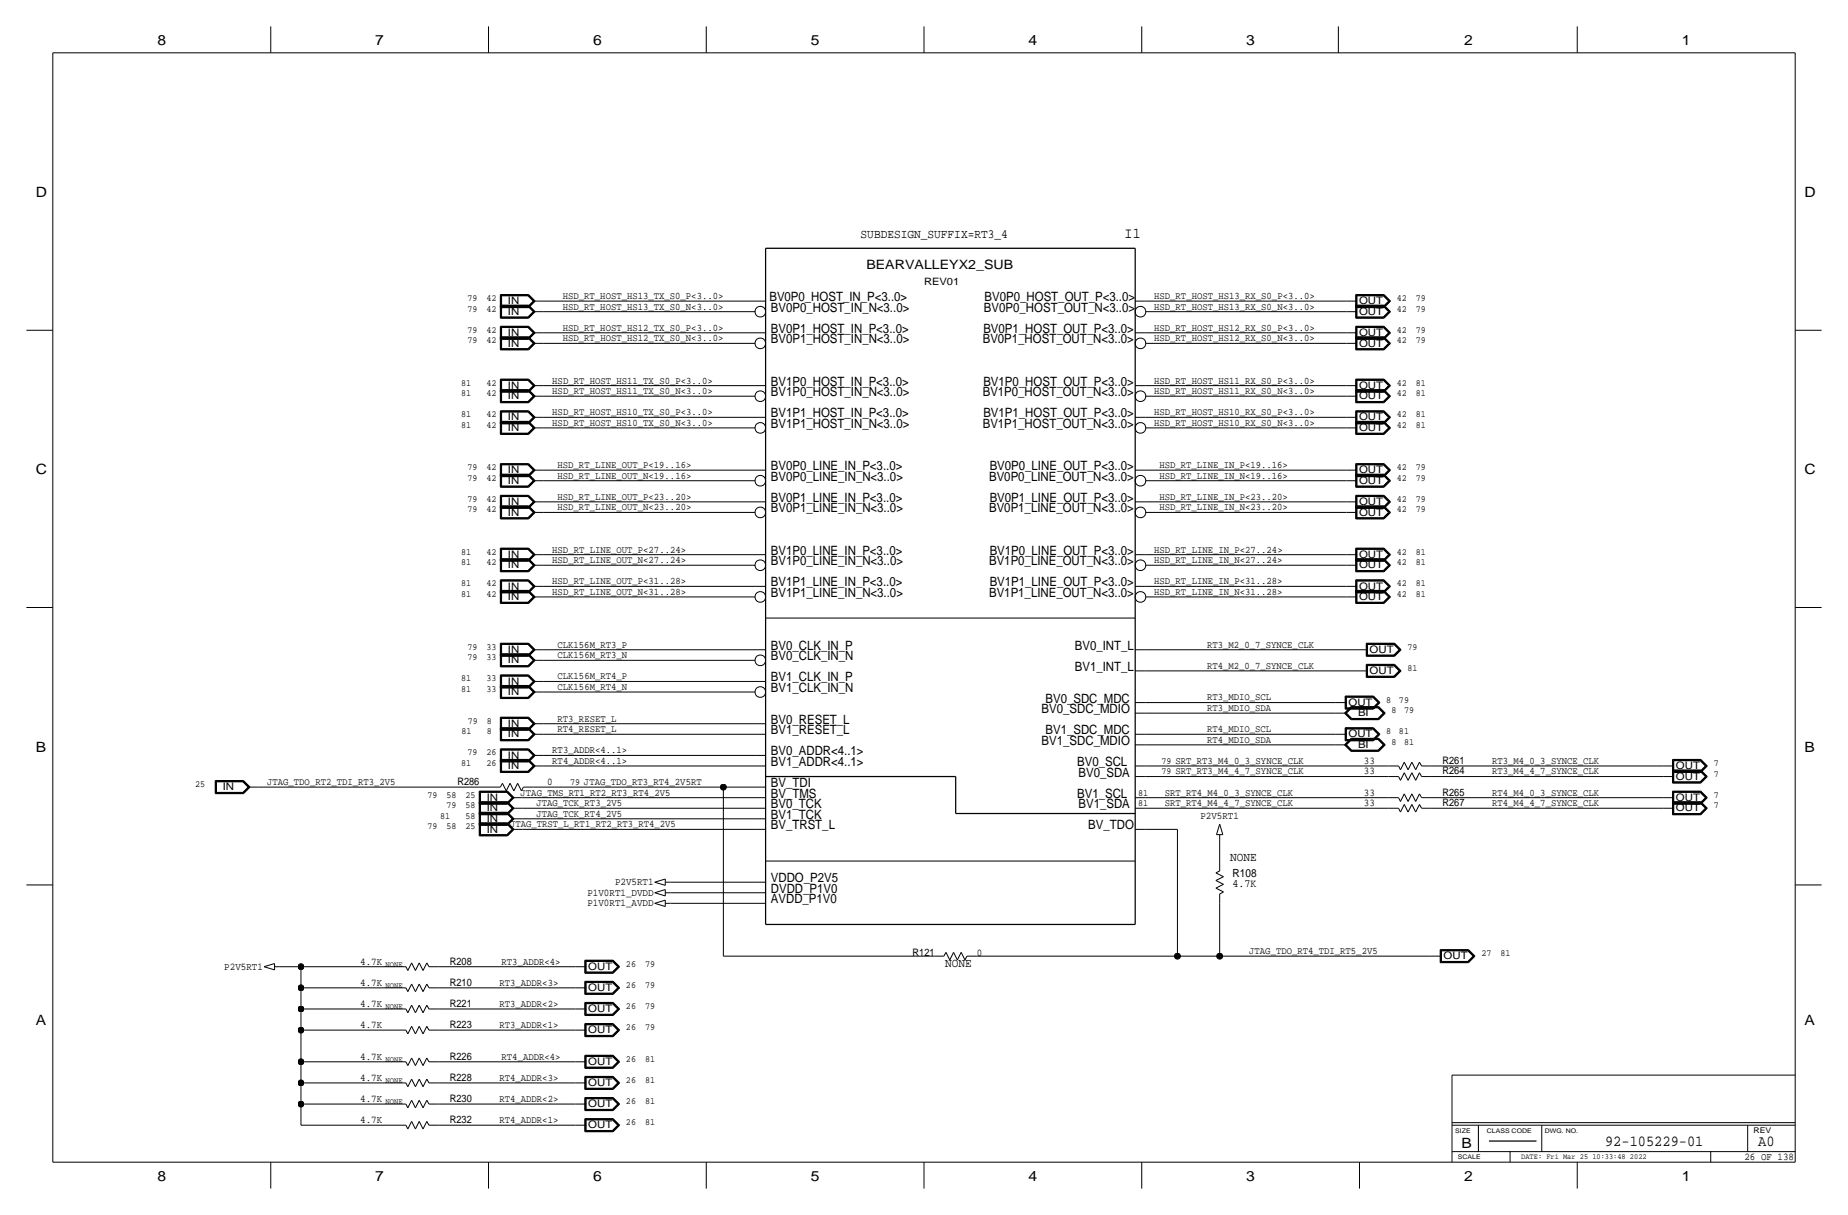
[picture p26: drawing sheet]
<svg xmlns="http://www.w3.org/2000/svg" width="444mm" height="292mm" viewBox="0 0 444 292" stroke-linecap="round" stroke-linejoin="round" font-family="sans-serif">
<defs><g id="words">
<g font-size="3.7">
<text x="386.1" y="275.6">92-105229-01</text>
<text x="422.9" y="275.6">A0</text>
</g>
<text font-size="3.6" x="270.5" y="57.1">I1</text>
<g font-size="3.4">
<text x="37.9" y="10.8">8</text>
<text x="90.3" y="10.8">7</text>
<text x="142.6" y="10.8">6</text>
<text x="195" y="10.8">5</text>
<text x="247.4" y="10.8">4</text>
<text x="299.8" y="10.8">3</text>
<text x="352.2" y="10.8">2</text>
<text x="404.5" y="10.8">1</text>
<text x="8.6" y="47.3">D</text>
<text x="434" y="47.3">D</text>
<text x="8.6" y="114">C</text>
<text x="434" y="114">C</text>
<text x="8.6" y="180.7">B</text>
<text x="434" y="180.7">B</text>
<text x="8.6" y="246.4">A</text>
<text x="434" y="246.4">A</text>
<text x="351.5" y="275.9">B</text>
<text x="37.9" y="283.8">8</text>
<text x="90.3" y="283.8">7</text>
<text x="142.6" y="283.8">6</text>
<text x="195" y="283.8">5</text>
<text x="247.4" y="283.8">4</text>
<text x="299.8" y="283.8">3</text>
<text x="352.1" y="283.8">2</text>
<text x="404.5" y="283.8">1</text>
</g>
<g font-size="3.1">
<text x="208.4" y="64.8">BEARVALLEYX2_SUB</text>
<text x="185.1" y="72.4">BV0P0_HOST_IN_P&lt;3..0&gt;</text>
<text x="185.4" y="74.9">BV0P0_HOST_IN_N&lt;3..0&gt;</text>
<text x="236.7" y="74.9">BV0P0_HOST_OUT_N&lt;3..0&gt;</text>
<text x="236.8" y="72.4">BV0P0_HOST_OUT_P&lt;3..0&gt;</text>
<text x="185.4" y="82.5">BV0P1_HOST_IN_N&lt;3..0&gt;</text>
<text x="185.4" y="80">BV0P1_HOST_IN_P&lt;3..0&gt;</text>
<text x="236.4" y="82.5">BV0P1_HOST_OUT_N&lt;3..0&gt;</text>
<text x="236.5" y="80">BV0P1_HOST_OUT_P&lt;3..0&gt;</text>
<text x="185.4" y="95.2">BV1P0_HOST_IN_N&lt;3..0&gt;</text>
<text x="185.4" y="92.7">BV1P0_HOST_IN_P&lt;3..0&gt;</text>
<text x="236.4" y="95.2">BV1P0_HOST_OUT_N&lt;3..0&gt;</text>
<text x="236.5" y="92.7">BV1P0_HOST_OUT_P&lt;3..0&gt;</text>
<text x="185.4" y="100.3">BV1P1_HOST_IN_P&lt;3..0&gt;</text>
<text x="236.5" y="100.3">BV1P1_HOST_OUT_P&lt;3..0&gt;</text>
<text x="185.4" y="102.9">BV1P1_HOST_IN_N&lt;3..0&gt;</text>
<text x="236.4" y="102.9">BV1P1_HOST_OUT_N&lt;3..0&gt;</text>
<text x="185.4" y="113">BV0P0_LINE_IN_P&lt;3..0&gt;</text>
<text x="238.1" y="113">BV0P0_LINE_OUT_P&lt;3..0&gt;</text>
<text x="185.4" y="115.6">BV0P0_LINE_IN_N&lt;3..0&gt;</text>
<text x="237.9" y="115.6">BV0P0_LINE_OUT_N&lt;3..0&gt;</text>
<text x="185.4" y="123.2">BV0P1_LINE_IN_N&lt;3..0&gt;</text>
<text x="185.4" y="120.6">BV0P1_LINE_IN_P&lt;3..0&gt;</text>
<text x="237.9" y="123.2">BV0P1_LINE_OUT_N&lt;3..0&gt;</text>
<text x="238.1" y="120.6">BV0P1_LINE_OUT_P&lt;3..0&gt;</text>
<text x="185.4" y="133.3">BV1P0_LINE_IN_P&lt;3..0&gt;</text>
<text x="185.4" y="135.9">BV1P0_LINE_IN_N&lt;3..0&gt;</text>
<text x="237.9" y="135.9">BV1P0_LINE_OUT_N&lt;3..0&gt;</text>
<text x="238.1" y="133.3">BV1P0_LINE_OUT_P&lt;3..0&gt;</text>
<text x="185.4" y="141">BV1P1_LINE_IN_P&lt;3..0&gt;</text>
<text x="185.4" y="143.5">BV1P1_LINE_IN_N&lt;3..0&gt;</text>
<text x="237.9" y="143.5">BV1P1_LINE_OUT_N&lt;3..0&gt;</text>
<text x="238.1" y="141">BV1P1_LINE_OUT_P&lt;3..0&gt;</text>
<text x="185.4" y="156.2">BV0_CLK_IN_P</text>
<text x="185.4" y="158.7">BV0_CLK_IN_N</text>
<text x="258.5" y="161.3">BV1_INT_L</text>
<text x="258.5" y="156.2">BV0_INT_L</text>
<text x="185.4" y="163.8">BV1_CLK_IN_P</text>
<text x="185.4" y="166.4">BV1_CLK_IN_N</text>
<text x="185.4" y="174">BV0_RESET_L</text>
<text x="250.5" y="171.5">BV0_SDC_MDIO</text>
<text x="251.5" y="168.9">BV0_SDC_MDC</text>
<text x="185.4" y="176.5">BV1_RESET_L</text>
<text x="250.5" y="179.1">BV1_SDC_MDIO</text>
<text x="251.5" y="176.5">BV1_SDC_MDC</text>
<text x="185.4" y="181.6">BV0_ADDR&lt;4..1&gt;</text>
<text x="185.4" y="184.2">BV1_ADDR&lt;4..1&gt;</text>
<text x="259.1" y="184.2">BV0_SCL</text>
<text x="185.4" y="189.2">BV_TDI</text>
<text x="185.4" y="191.8">BV_TMS</text>
<text x="259.1" y="191.8">BV1_SCL</text>
<text x="259.4" y="186.7">BV0_SDA</text>
<text x="185.4" y="196.9">BV1_TCK</text>
<text x="185.4" y="194.3">BV0_TCK</text>
<text x="259.4" y="194.3">BV1_SDA</text>
<text x="185.4" y="199.4">BV_TRST_L</text>
<text x="261.7" y="199.4">BV_TDO</text>
<text x="185.4" y="212.1">VDDO_P2V5</text>
<text x="185.4" y="214.6">DVDD_P1V0</text>
<text x="185.4" y="217.2">AVDD_P1V0</text>
</g>
<g font-size="3">
<text x="207" y="57.1">SUBDESIGN_SUFFIX=RT3_4</text>
<text x="295.9" y="207">NONE</text>
<text x="227.3" y="232.4">NONE</text>
</g>
<g font-size="2.7">
<text x="296.5" y="213.4">4.7K</text>
<text x="296.5" y="210.8">R108</text>
</g>
<g font-size="2.5">
<text x="122.2" y="73.2">IN</text>
<text x="122.2" y="75.7">IN</text>
<text x="326.9" y="75.7">OUT</text>
<text x="326.9" y="73.2">OUT</text>
<text x="122.2" y="83.3">IN</text>
<text x="122.2" y="80.8">IN</text>
<text x="326.9" y="83.3">OUT</text>
<text x="326.9" y="80.8">OUT</text>
<text x="122.2" y="93.5">IN</text>
<text x="326.9" y="93.5">OUT</text>
<text x="122.2" y="96">IN</text>
<text x="122.2" y="101.1">IN</text>
<text x="326.9" y="101.1">OUT</text>
<text x="326.9" y="96">OUT</text>
<text x="122.2" y="103.6">IN</text>
<text x="326.9" y="103.6">OUT</text>
<text x="122.2" y="113.8">IN</text>
<text x="326.9" y="113.8">OUT</text>
<text x="122.2" y="116.3">IN</text>
<text x="326.9" y="116.3">OUT</text>
<text x="122.2" y="121.4">IN</text>
<text x="122.2" y="124">IN</text>
<text x="326.9" y="124">OUT</text>
<text x="326.9" y="121.4">OUT</text>
<text x="122.2" y="134.1">IN</text>
<text x="122.2" y="136.7">IN</text>
<text x="326.9" y="136.7">OUT</text>
<text x="326.9" y="134.1">OUT</text>
<text x="122.2" y="141.7">IN</text>
<text x="326.9" y="141.7">OUT</text>
<text x="122.2" y="144.3">IN</text>
<text x="326.9" y="144.3">OUT</text>
<text x="122.2" y="159.5">IN</text>
<text x="122.2" y="157">IN</text>
<text x="329.4" y="157">OUT</text>
<text x="122.2" y="164.6">IN</text>
<text x="122.2" y="167.1">IN</text>
<text x="329.4" y="162.1">OUT</text>
<text x="324.4" y="169.7">OUT</text>
<text x="326.6" y="172.2">BI</text>
<text x="122.2" y="177.3">IN</text>
<text x="122.2" y="174.8">IN</text>
<text x="324.4" y="177.3">OUT</text>
<text x="326.6" y="179.8">BI</text>
<text x="122.2" y="184.9">IN</text>
<text x="122.2" y="182.4">IN</text>
<text x="328.1" y="183.6">33</text>
<text x="347" y="183.6">R261</text>
<text x="403.1" y="184.9">OUT</text>
<text x="53.6" y="190">IN</text>
<text x="110" y="188.7">R286</text>
<text x="131.6" y="188.7">0</text>
<text x="328.1" y="191.3">33</text>
<text x="328.1" y="186.2">33</text>
<text x="347" y="191.3">R265</text>
<text x="347" y="186.2">R264</text>
<text x="403.1" y="187.5">OUT</text>
<text x="117.1" y="197.6">IN</text>
<text x="117.1" y="195.1">IN</text>
<text x="117.1" y="192.5">IN</text>
<text x="288.7" y="196.8">P2V5RT1</text>
<text x="328.1" y="193.8">33</text>
<text x="347" y="193.8">R267</text>
<text x="403.1" y="192.5">OUT</text>
<text x="403.1" y="195.1">OUT</text>
<text x="117.1" y="200.2">IN</text>
<text x="141.3" y="215.4">P1V0RT1_DVDD</text>
<text x="147.9" y="212.9">P2V5RT1</text>
<text x="141.3" y="217.9">P1V0RT1_AVDD</text>
<text x="54" y="233.2">P2V5RT1</text>
<text x="86.6" y="231.9">4.7K</text>
<text x="108.2" y="231.9">R208</text>
<text x="141.5" y="233.2">OUT</text>
<text x="219.5" y="229.9">R121</text>
<text x="234.9" y="229.9">0</text>
<text x="347.2" y="230.6">OUT</text>
<text x="86.6" y="237">4.7K</text>
<text x="108.2" y="237">R210</text>
<text x="141.5" y="238.3">OUT</text>
<text x="86.6" y="242.1">4.7K</text>
<text x="108.2" y="242.1">R221</text>
<text x="141.5" y="243.3">OUT</text>
<text x="86.6" y="247.1">4.7K</text>
<text x="108.2" y="247.1">R223</text>
<text x="141.5" y="248.4">OUT</text>
<text x="86.6" y="254.8">4.7K</text>
<text x="108.2" y="254.8">R226</text>
<text x="141.5" y="256">OUT</text>
<text x="86.6" y="259.8">4.7K</text>
<text x="108.2" y="259.8">R228</text>
<text x="141.5" y="261.1">OUT</text>
<text x="86.6" y="264.9">4.7K</text>
<text x="108.2" y="264.9">R230</text>
<text x="141.5" y="266.2">OUT</text>
<text x="86.6" y="270">4.7K</text>
<text x="108.2" y="270">R232</text>
<text x="141.5" y="271.3">OUT</text>
<text x="419.6" y="278.9">26 OF 138</text>
</g>
<g font-size="2.4">
<text x="135.4" y="71.9">HSD_RT_HOST_HS13_TX_S0_P&lt;3..0&gt;</text>
<text x="222.2" y="68.6">REV01</text>
<text x="277.6" y="71.9">HSD_RT_HOST_HS13_RX_S0_P&lt;3..0&gt;</text>
<text x="135.4" y="74.4">HSD_RT_HOST_HS13_TX_S0_N&lt;3..0&gt;</text>
<text x="277.6" y="74.4">HSD_RT_HOST_HS13_RX_S0_N&lt;3..0&gt;</text>
<text x="135.4" y="79.5">HSD_RT_HOST_HS12_TX_S0_P&lt;3..0&gt;</text>
<text x="135.4" y="82">HSD_RT_HOST_HS12_TX_S0_N&lt;3..0&gt;</text>
<text x="277.6" y="82">HSD_RT_HOST_HS12_RX_S0_N&lt;3..0&gt;</text>
<text x="277.6" y="79.5">HSD_RT_HOST_HS12_RX_S0_P&lt;3..0&gt;</text>
<text x="132.8" y="94.7">HSD_RT_HOST_HS11_TX_S0_N&lt;3..0&gt;</text>
<text x="132.8" y="92.2">HSD_RT_HOST_HS11_TX_S0_P&lt;3..0&gt;</text>
<text x="277.6" y="94.7">HSD_RT_HOST_HS11_RX_S0_N&lt;3..0&gt;</text>
<text x="277.6" y="92.2">HSD_RT_HOST_HS11_RX_S0_P&lt;3..0&gt;</text>
<text x="132.8" y="99.8">HSD_RT_HOST_HS10_TX_S0_P&lt;3..0&gt;</text>
<text x="277.6" y="99.8">HSD_RT_HOST_HS10_RX_S0_P&lt;3..0&gt;</text>
<text x="132.8" y="102.4">HSD_RT_HOST_HS10_TX_S0_N&lt;3..0&gt;</text>
<text x="277.6" y="102.4">HSD_RT_HOST_HS10_RX_S0_N&lt;3..0&gt;</text>
<text x="134.1" y="112.5">HSD_RT_LINE_OUT_P&lt;19..16&gt;</text>
<text x="278.9" y="112.5">HSD_RT_LINE_IN_P&lt;19..16&gt;</text>
<text x="134.1" y="115.1">HSD_RT_LINE_OUT_N&lt;19..16&gt;</text>
<text x="278.9" y="115.1">HSD_RT_LINE_IN_N&lt;19..16&gt;</text>
<text x="134.1" y="122.7">HSD_RT_LINE_OUT_N&lt;23..20&gt;</text>
<text x="134.1" y="120.1">HSD_RT_LINE_OUT_P&lt;23..20&gt;</text>
<text x="278.9" y="122.7">HSD_RT_LINE_IN_N&lt;23..20&gt;</text>
<text x="278.9" y="120.1">HSD_RT_LINE_IN_P&lt;23..20&gt;</text>
<text x="132.8" y="135.4">HSD_RT_LINE_OUT_N&lt;27..24&gt;</text>
<text x="132.8" y="132.8">HSD_RT_LINE_OUT_P&lt;27..24&gt;</text>
<text x="277.6" y="135.4">HSD_RT_LINE_IN_N&lt;27..24&gt;</text>
<text x="277.6" y="132.8">HSD_RT_LINE_IN_P&lt;27..24&gt;</text>
<text x="132.8" y="140.5">HSD_RT_LINE_OUT_P&lt;31..28&gt;</text>
<text x="132.8" y="143">HSD_RT_LINE_OUT_N&lt;31..28&gt;</text>
<text x="277.6" y="140.5">HSD_RT_LINE_IN_P&lt;31..28&gt;</text>
<text x="277.6" y="143">HSD_RT_LINE_IN_N&lt;31..28&gt;</text>
<text x="134.1" y="155.7">CLK156M_RT3_P</text>
<text x="290.3" y="155.7">RT3_M2_0_7_SYNCE_CLK</text>
<text x="134.1" y="158.2">CLK156M_RT3_N</text>
<text x="290.3" y="160.8">RT4_M2_0_7_SYNCE_CLK</text>
<text x="134.1" y="163.3">CLK156M_RT4_P</text>
<text x="134.1" y="165.9">CLK156M_RT4_N</text>
<text x="134.1" y="173.5">RT3_RESET_L</text>
<text x="290.3" y="168.4">RT3_MDIO_SCL</text>
<text x="290.3" y="170.9">RT3_MDIO_SDA</text>
<text x="134.1" y="176">RT4_RESET_L</text>
<text x="290.3" y="176">RT4_MDIO_SCL</text>
<text x="290.3" y="178.6">RT4_MDIO_SDA</text>
<text x="132.8" y="181.1">RT3_ADDR&lt;4..1&gt;</text>
<text x="132.8" y="183.6">RT4_ADDR&lt;4..1&gt;</text>
<text x="358.9" y="183.6">RT3_M4_0_3_SYNCE_CLK</text>
<text x="64.3" y="188.7">JTAG_TDO_RT2_TDI_RT3_2V5</text>
<text x="125.2" y="191.3">JTAG_TMS_RT1_RT2_RT3_RT4_2V5</text>
<text x="280.2" y="191.3">SRT_RT4_M4_0_3_SYNCE_CLK</text>
<text x="358.9" y="191.3">RT4_M4_0_3_SYNCE_CLK</text>
<text x="358.9" y="186.2">RT3_M4_4_7_SYNCE_CLK</text>
<text x="129" y="193.8">JTAG_TCK_RT3_2V5</text>
<text x="129" y="196.3">JTAG_TCK_RT4_2V5</text>
<text x="280.2" y="193.8">SRT_RT4_M4_4_7_SYNCE_CLK</text>
<text x="358.9" y="193.8">RT4_M4_4_7_SYNCE_CLK</text>
<text x="122.7" y="198.9">JTAG_TRST_L_RT1_RT2_RT3_RT4_2V5</text>
<text x="120.7" y="231.9">RT3_ADDR&lt;4&gt;</text>
<text x="300.5" y="229.4">JTAG_TDO_RT4_TDI_RT5_2V5</text>
<text x="120.1" y="237">RT3_ADDR&lt;3&gt;</text>
<text x="120.1" y="242.1">RT3_ADDR&lt;2&gt;</text>
<text x="120.1" y="247.1">RT3_ADDR&lt;1&gt;</text>
<text x="120.7" y="254.8">RT4_ADDR&lt;4&gt;</text>
<text x="120.1" y="259.8">RT4_ADDR&lt;3&gt;</text>
<text x="120.1" y="264.9">RT4_ADDR&lt;2&gt;</text>
<text x="120.1" y="270">RT4_ADDR&lt;1&gt;</text>
</g>
<g font-size="2.3">
<text x="112.5" y="72.4">79</text>
<text x="112.5" y="74.9">79</text>
<text x="117" y="72.4">42</text>
<text x="117" y="74.9">42</text>
<text x="336" y="74.9">42</text>
<text x="336" y="72.4">42</text>
<text x="340.6" y="74.9">79</text>
<text x="340.6" y="72.4">79</text>
<text x="112.5" y="82.5">79</text>
<text x="112.5" y="80">79</text>
<text x="117" y="82.5">42</text>
<text x="117" y="80">42</text>
<text x="336" y="80">42</text>
<text x="336" y="82.6">42</text>
<text x="340.6" y="80">79</text>
<text x="340.6" y="82.6">79</text>
<text x="110.9" y="95.2">81</text>
<text x="110.9" y="92.7">81</text>
<text x="117" y="95.2">42</text>
<text x="117" y="92.7">42</text>
<text x="336" y="92.7">42</text>
<text x="336" y="95.2">42</text>
<text x="340.6" y="92.7">81</text>
<text x="340.6" y="95.2">81</text>
<text x="110.9" y="100.3">81</text>
<text x="117" y="100.3">42</text>
<text x="336" y="100.3">42</text>
<text x="340.6" y="100.3">81</text>
<text x="110.9" y="102.9">81</text>
<text x="117" y="102.9">42</text>
<text x="336" y="102.9">42</text>
<text x="340.6" y="102.9">81</text>
<text x="112.5" y="113">79</text>
<text x="117" y="113">42</text>
<text x="336" y="113">42</text>
<text x="340.6" y="113">79</text>
<text x="112.5" y="115.6">79</text>
<text x="117" y="115.6">42</text>
<text x="336" y="115.6">42</text>
<text x="340.6" y="115.6">79</text>
<text x="112.5" y="120.6">79</text>
<text x="112.5" y="123.2">79</text>
<text x="117" y="120.6">42</text>
<text x="117" y="123.2">42</text>
<text x="336" y="123.2">42</text>
<text x="336" y="120.6">42</text>
<text x="340.6" y="123.2">79</text>
<text x="340.6" y="120.6">79</text>
<text x="110.9" y="133.3">81</text>
<text x="110.9" y="135.9">81</text>
<text x="117" y="133.3">42</text>
<text x="117" y="135.9">42</text>
<text x="336" y="135.9">42</text>
<text x="336" y="133.3">42</text>
<text x="340.6" y="135.9">81</text>
<text x="340.6" y="133.3">81</text>
<text x="110.9" y="141">81</text>
<text x="110.9" y="143.5">81</text>
<text x="117" y="141">42</text>
<text x="117" y="143.5">42</text>
<text x="336" y="143.5">42</text>
<text x="336" y="141">42</text>
<text x="340.6" y="143.5">81</text>
<text x="340.6" y="141">81</text>
<text x="112.5" y="156.2">79</text>
<text x="112.5" y="158.8">79</text>
<text x="117" y="156.2">33</text>
<text x="117" y="158.8">33</text>
<text x="338.5" y="156.2">79</text>
<text x="338.5" y="161.3">81</text>
<text x="110.9" y="163.8">81</text>
<text x="110.9" y="166.4">81</text>
<text x="117" y="163.8">33</text>
<text x="117" y="166.4">33</text>
<text x="112.5" y="174">79</text>
<text x="117.1" y="174">8</text>
<text x="333.5" y="168.9">8</text>
<text x="334.7" y="171.4">8</text>
<text x="336.5" y="168.9">79</text>
<text x="337.8" y="171.4">79</text>
<text x="111" y="176.5">81</text>
<text x="117.1" y="176.5">8</text>
<text x="333.5" y="176.5">8</text>
<text x="334.7" y="179.1">8</text>
<text x="336.5" y="176.5">81</text>
<text x="337.8" y="179.1">81</text>
<text x="110.9" y="184.1">81</text>
<text x="112.5" y="181.6">79</text>
<text x="117" y="184.1">26</text>
<text x="117" y="181.6">26</text>
<text x="279.4" y="183.6">79 SRT_RT3_M4_0_3_SYNCE_CLK</text>
<text x="412.2" y="184.1">7</text>
<text x="46.9" y="189.2">25</text>
<text x="102.8" y="191.8">79</text>
<text x="107.4" y="191.8">58</text>
<text x="112" y="191.8">25</text>
<text x="137.2" y="188.7">79 JTAG_TDO_RT3_RT4_2V5RT</text>
<text x="273.8" y="191.3">81</text>
<text x="279.4" y="186.2">79 SRT_RT3_M4_4_7_SYNCE_CLK</text>
<text x="412.2" y="191.8">7</text>
<text x="412.2" y="186.7">7</text>
<text x="105.9" y="196.9">81</text>
<text x="107.4" y="194.3">79</text>
<text x="112" y="196.9">58</text>
<text x="112" y="194.3">58</text>
<text x="273.8" y="193.8">81</text>
<text x="412.2" y="194.3">7</text>
<text x="102.8" y="199.4">79</text>
<text x="107.4" y="199.4">58</text>
<text x="112" y="199.4">25</text>
<text x="150.6" y="232.4">26</text>
<text x="155.1" y="232.4">79</text>
<text x="356.3" y="229.9">27</text>
<text x="360.9" y="229.9">81</text>
<text x="150.6" y="237.5">26</text>
<text x="155.1" y="237.5">79</text>
<text x="150.6" y="242.6">26</text>
<text x="155.1" y="242.6">79</text>
<text x="150.6" y="247.7">26</text>
<text x="155.1" y="247.7">79</text>
<text x="150.6" y="255.3">26</text>
<text x="155.1" y="255.3">81</text>
<text x="150.6" y="260.4">26</text>
<text x="155.1" y="260.4">81</text>
<text x="150.6" y="265.4">26</text>
<text x="155.1" y="265.4">81</text>
<text x="150.6" y="270.5">26</text>
<text x="155.1" y="270.5">81</text>
</g>
<g font-size="2">
<text x="92.7" y="232.4">NONE</text>
<text x="92.7" y="237.5">NONE</text>
<text x="92.7" y="242.6">NONE</text>
<text x="92.7" y="255.3">NONE</text>
<text x="92.7" y="260.3">NONE</text>
<text x="92.7" y="265.4">NONE</text>
</g>
<g font-size="1.9">
<text x="421.8" y="272.3">REV</text>
<text x="365.9" y="278.7">DATE: Fri Mar 25 10:33:48 2022</text>
</g>
<g font-size="1.5">
<text x="350" y="272.3">SIZE</text>
<text x="357.6" y="272.3">CLASS CODE</text>
<text x="371.6" y="272.3">DWG. NO.</text>
<text x="350.7" y="278.7">SCALE</text>
</g>
</g></defs>
<g fill="none" stroke="#000" stroke-width=".24">
<path d="M12.7 12.7h419.1zM12.7 12.7v266.7zM65.1 6.3v6.4zM117.5 6.3v6.4zM169.9 6.3v6.4zM222.2 6.3v6.4zM274.6 6.3v6.4zM321.9 6.3v6.4zM379.4 6.3v6.4zM431.8 12.7v266.7zM6.3 79.4h6.4zM120.3 78.4v3.2z"/>
<path d="M120.3 70.8v3.2zM120.3 74h6.9zM120.3 73.4v3.1zM120.3 76.5h6.9zM120.3 78.4h6.9zM120.3 70.8h6.9zM120.3 73.4h6.9zM120.4 78.5h6.7zM120.4 70.9h6.7zM120.4 73.5h6.7zM120.4 78.5v3zM120.4 70.9v3z"/>
<path d="M120.4 73.9h6.7zM120.4 73.5v2.9zM120.4 76.4h6.7zM120.5 78.6v2.8zM120.5 71v2.8zM120.5 73.8h6.6zM120.5 73.6v2.7zM120.5 76.3h6.6zM120.5 78.6h6.6zM120.5 71h6.6zM120.5 73.6h6.6zM120.6 78.7h6.4z"/>
<path d="M120.6 78.7v2.6zM120.6 71.1h6.4zM120.6 71.1v2.6zM120.6 73.7h6.4zM120.6 73.7v2.5zM120.6 76.2h6.4zM127 73.7l1.3-1.3zM127 78.7l1.3 1.3zM127 71.1l1.3 1.3zM127 73.7l1.3 1.2zM127.1 73.8l1.3-1.4zM127.1 76.3l1.3-1.4z"/>
<path d="M127.1 78.6l1.3 1.4zM127.1 71l1.3 1.4zM127.1 73.6l1.3 1.3zM127.1 78.5l1.5 1.5zM127.1 70.9l1.5 1.5zM127.1 73.5l1.5 1.4zM127.1 73.9l1.5-1.5zM127.2 78.4l1.5 1.6zM127.2 70.8l1.5 1.6zM127.2 73.4l1.5 1.5zM127.2 74l1.5-1.6zM127.2 76.5l1.5-1.6z"/>
<path d="M128.3 72.4h2.5zM128.3 74.9h2.5zM128.3 74.9l-1.3 1.3zM128.6 74.9l-1.5 1.5zM130.8 74.9h50.8zM130.8 72.4h50.8zM181.6 72.4h2.5zM273.1 72.4h2.5zM275.6 72.4h48.3zM275.6 74.9h48.3zM323.8 74.9h2.6zM323.8 72.4h2.6z"/>
<path d="M326.1 78.4v3.2zM326.1 76.5h6.8zM326.1 73.4v3.1zM326.1 74h6.8zM326.1 70.8v3.2zM326.1 78.4h6.8zM326.1 73.4h6.8zM326.1 70.8h6.8zM326.2 78.5h6.6zM326.2 73.5h6.6zM326.2 70.9h6.6zM326.2 78.5v3z"/>
<path d="M326.2 73.5v2.9zM326.2 76.4h6.6zM326.2 70.9v3zM326.2 73.9h6.6zM326.3 78.6v2.8zM326.3 73.6v2.7zM326.3 76.3h6.5zM326.3 71v2.8zM326.3 73.8h6.5zM326.3 78.6h6.5zM326.3 73.6h6.5zM326.3 71h6.5z"/>
<path d="M326.4 78.7h6.3zM326.4 73.7h6.3zM326.4 71.1h6.3zM326.4 78.7v2.6zM326.4 73.7v2.5zM326.4 76.2h6.3zM326.4 71.1v2.6zM332.7 78.7l1.3 1.3zM332.7 73.7l1.3 1.2zM332.7 71.1l1.3 1.3zM332.8 76.3l1.4-1.4zM332.8 73.8l1.4-1.4z"/>
<path d="M332.8 78.6l1.4 1.4zM332.8 73.6l1.4 1.3zM332.8 71l1.4 1.4zM332.8 76.4l1.5-1.5zM332.8 73.9l1.5-1.5zM332.8 78.5l1.5 1.5zM332.8 73.5l1.5 1.4zM332.8 70.9l1.5 1.5zM332.9 78.4l1.6 1.6zM332.9 73.4l1.6 1.5zM332.9 70.8l1.6 1.6zM332.9 76.5l1.6-1.6z"/>
<path d="M332.9 74l1.6-1.6zM334 74.9l-1.3 1.3zM334 72.4l-1.3 1.3zM431.8 79.4h6.3zM120.3 93.7v3.1zM120.3 96.8h6.9zM120.3 91.1v3.2zM120.3 94.3h6.9zM120.3 98.8v3.1zM120.3 81v3.1zM120.3 84.1h6.9zM120.3 81.6h6.9z"/>
<path d="M120.3 93.7h6.9zM120.3 91.1h6.9zM120.3 98.8h6.9zM120.3 81h6.9zM120.4 93.8h6.7zM120.4 91.2h6.7zM120.4 98.9h6.7zM120.4 81.1h6.7zM120.4 93.8v2.9zM120.4 96.7h6.7zM120.4 91.2v3zM120.4 94.2h6.7z"/>
<path d="M120.4 98.9v2.9zM120.4 81.1v2.9zM120.4 84h6.7zM120.4 81.5h6.7zM120.5 93.9v2.7zM120.5 96.6h6.6zM120.5 91.3v2.8zM120.5 94.1h6.6zM120.5 99v2.7zM120.5 81.2v2.7zM120.5 83.9h6.6zM120.5 81.4h6.6z"/>
<path d="M120.5 93.9h6.6zM120.5 91.3h6.6zM120.5 99h6.6zM120.5 81.2h6.6zM120.6 94h6.4zM120.6 94v2.5zM120.6 96.5h6.4zM120.6 91.4h6.4zM120.6 91.4v2.6zM120.6 99.1h6.4zM120.6 99.1v2.5zM120.6 81.3h6.4z"/>
<path d="M120.6 81.3v2.5zM120.6 83.8h6.4zM127 94l1.3 1.2zM127 91.4l1.3 1.3zM127 99.1l1.3 1.2zM127 81.3l1.3 1.2zM127.1 96.6l1.3-1.3zM127.1 94.1l1.3-1.4zM127.1 83.9l1.3-1.3zM127.1 81.4l1.3-1.4zM127.1 93.9l1.3 1.3zM127.1 91.3l1.3 1.4z"/>
<path d="M127.1 99l1.3 1.3zM127.1 81.2l1.3 1.3zM127.1 93.8l1.5 1.4zM127.1 91.2l1.5 1.5zM127.1 98.9l1.5 1.4zM127.1 81.1l1.5 1.4zM127.1 84l1.5-1.4zM127.2 93.7l1.5 1.5zM127.2 91.1l1.5 1.6zM127.2 98.8l1.5 1.5zM127.2 81l1.5 1.5zM127.2 96.8l1.5-1.6z"/>
<path d="M127.2 94.3l1.5-1.6zM127.2 84.1l1.5-1.6zM127.2 81.6l1.5-1.6zM128.3 95.2h2.5zM128.3 92.7h2.5zM128.3 82.5h2.5zM128.3 80h2.5zM128.3 95.2l-1.3 1.3zM128.3 92.7l-1.3 1.3zM128.3 82.5l-1.3 1.3zM128.3 80l-1.3 1.3zM128.6 95.3l-1.5 1.4z"/>
<path d="M128.6 92.7l-1.5 1.5zM128.6 80l-1.5 1.5zM130.8 82.5h50.8zM130.8 92.7h50.8zM130.8 95.2h50.8zM130.8 80h50.8zM181.6 92.7h2.5zM181.6 80h2.5zM273.1 92.7h2.5zM273.1 80h2.5zM275.6 80h48.2zM275.6 92.7h48.2z"/>
<path d="M275.6 82.5h48.2zM275.6 95.2h48.2zM323.8 95.2h2.6zM323.8 92.7h2.6zM323.8 82.5h2.6zM323.8 80h2.6zM326.1 98.8v3.1zM326.1 96.8h6.8zM326.1 93.7v3.1zM326.1 94.3h6.8zM326.1 91.1v3.2zM326.1 84.1h6.8z"/>
<path d="M326.1 81v3.1zM326.1 81.6h6.8zM326.1 98.8h6.8zM326.1 93.7h6.8zM326.1 91.1h6.8zM326.1 81h6.8zM326.2 98.9h6.6zM326.2 93.8h6.6zM326.2 91.2h6.6zM326.2 81.1h6.6zM326.2 98.9v2.9zM326.2 93.8v2.9z"/>
<path d="M326.2 96.7h6.6zM326.2 91.2v3zM326.2 94.2h6.6zM326.2 81.1v2.9zM326.2 84h6.6zM326.2 81.5h6.6zM326.3 99v2.7zM326.3 93.9v2.7zM326.3 96.6h6.5zM326.3 91.3v2.8zM326.3 94.1h6.5zM326.3 81.2v2.7z"/>
<path d="M326.3 83.9h6.5zM326.3 81.4h6.5zM326.3 99h6.5zM326.3 93.9h6.5zM326.3 91.3h6.5zM326.3 81.2h6.5zM326.4 99.1h6.3zM326.4 94h6.3zM326.4 91.4h6.3zM326.4 81.3h6.3zM326.4 99.1v2.5zM326.4 94v2.5z"/>
<path d="M326.4 96.5h6.3zM326.4 91.4v2.6zM326.4 81.3v2.5zM326.4 83.8h6.3zM332.7 99.1l1.3 1.2zM332.7 94l1.3 1.2zM332.7 91.4l1.3 1.3zM332.7 81.3l1.3 1.2zM332.7 96.5l1.3-1.3zM332.7 81.3l1.3-1.3zM332.8 96.6l1.4-1.3zM332.8 94.1l1.4-1.4z"/>
<path d="M332.8 83.9l1.4-1.3zM332.8 81.4l1.4-1.4zM332.8 99l1.4 1.3zM332.8 93.9l1.4 1.3zM332.8 91.3l1.4 1.4zM332.8 81.2l1.4 1.3zM332.8 96.7l1.5-1.4zM332.8 94.2l1.5-1.5zM332.8 84l1.5-1.4zM332.8 81.5l1.5-1.5zM332.8 98.9l1.5 1.4zM332.8 93.8l1.5 1.4z"/>
<path d="M332.8 91.2l1.5 1.5zM332.8 81.1l1.5 1.4zM332.9 98.8l1.6 1.5zM332.9 93.7l1.6 1.5zM332.9 91.1l1.6 1.6zM332.9 81l1.6 1.5zM332.9 96.8l1.6-1.6zM332.9 94.3l1.6-1.6zM332.9 84.1l1.6-1.6zM332.9 81.6l1.6-1.6zM334 92.7l-1.3 1.3zM334 82.5l-1.3 1.3z"/>
<path d="M120.3 119.1v3.1zM120.3 114v3.1zM120.3 117.1h6.9zM120.3 101.3v3.1zM120.3 104.4h6.9zM120.3 101.9h6.9zM120.3 111.5v3.1zM120.3 114.6h6.9zM120.3 119.1h6.9zM120.3 114h6.9zM120.3 101.3h6.9zM120.3 111.5h6.9z"/>
<path d="M120.4 119.2h6.7zM120.4 114.1h6.7zM120.4 101.4h6.7zM120.4 111.6h6.7zM120.4 119.2v2.9zM120.4 114.1v2.9zM120.4 117h6.7zM120.4 101.4v2.9zM120.4 104.3h6.7zM120.4 101.8h6.7zM120.4 111.6v2.9zM120.4 114.5h6.7z"/>
<path d="M120.5 119.3v2.7zM120.5 114.2v2.7zM120.5 116.9h6.6zM120.5 101.5v2.7zM120.5 104.2h6.6zM120.5 101.7h6.6zM120.5 111.7v2.7zM120.5 114.4h6.6zM120.5 119.3h6.6zM120.5 114.2h6.6zM120.5 101.5h6.6zM120.5 111.7h6.6z"/>
<path d="M120.6 119.4h6.4zM120.6 119.4v2.5zM120.6 114.3h6.4zM120.6 114.3v2.5zM120.6 116.8h6.4zM120.6 101.6h6.4zM120.6 101.6v2.5zM120.6 104.1h6.4zM120.6 111.8h6.4zM120.6 111.8v2.5zM127 101.6l1.3-1.3zM127 114.3l1.3-1.3z"/>
<path d="M127 119.4l1.3 1.2zM127 114.3l1.3 1.3zM127 101.6l1.3 1.3zM127 111.8l1.3 1.2zM127.1 116.9l1.3-1.3zM127.1 104.2l1.3-1.3zM127.1 101.7l1.3-1.4zM127.1 114.4l1.3-1.4zM127.1 119.3l1.3 1.3zM127.1 114.2l1.3 1.4zM127.1 101.5l1.3 1.4zM127.1 111.7l1.3 1.3z"/>
<path d="M127.1 119.2l1.5 1.4zM127.1 114.1l1.5 1.5zM127.1 101.4l1.5 1.5zM127.1 111.6l1.5 1.4zM127.1 101.8l1.5-1.5zM127.1 114.5l1.5-1.5zM127.2 119.1l1.5 1.5zM127.2 114l1.5 1.6zM127.2 101.3l1.5 1.6zM127.2 111.5l1.5 1.5zM127.2 117.1l1.5-1.5zM127.2 104.4l1.5-1.5z"/>
<path d="M127.2 101.9l1.5-1.6zM127.2 114.6l1.5-1.6zM128.3 115.6h2.5zM128.3 102.9h2.5zM128.3 100.3h2.5zM128.3 113h2.5zM128.3 115.6l-1.3 1.2zM128.3 102.9l-1.3 1.2zM128.6 115.6l-1.5 1.4zM128.6 102.9l-1.5 1.4zM130.8 102.9h50.8zM130.8 100.3h50.8z"/>
<path d="M130.8 113h50.8zM130.8 115.6h50.8zM181.6 113h2.5zM181.6 100.3h2.5zM273.1 113h2.5zM273.1 100.3h2.5zM275.6 100.3h48.2zM275.6 115.6h48.2zM275.6 113h48.2zM275.6 102.9h48.2zM323.8 102.9h2.6zM323.8 100.3h2.6z"/>
<path d="M323.8 115.6h2.6zM323.8 113h2.6zM326.1 104.4h6.8zM326.1 101.3v3.1zM326.1 101.9h6.8zM326.1 119.1v3.1zM326.1 117.1h6.8zM326.1 114v3.1zM326.1 114.6h6.8zM326.1 111.5v3.1zM326.1 101.3h6.8zM326.1 119.1h6.8z"/>
<path d="M326.1 114h6.8zM326.1 111.5h6.8zM326.2 101.4h6.6zM326.2 119.2h6.6zM326.2 114.1h6.6zM326.2 111.6h6.6zM326.2 101.4v2.9zM326.2 104.3h6.6zM326.2 101.8h6.6zM326.2 119.2v2.9zM326.2 114.1v2.9zM326.2 117h6.6z"/>
<path d="M326.2 111.6v2.9zM326.2 114.5h6.6zM326.3 101.5v2.7zM326.3 104.2h6.5zM326.3 101.7h6.5zM326.3 119.3v2.7zM326.3 114.2v2.7zM326.3 116.9h6.5zM326.3 111.7v2.7zM326.3 114.4h6.5zM326.3 101.5h6.5zM326.3 119.3h6.5z"/>
<path d="M326.3 114.2h6.5zM326.3 111.7h6.5zM326.4 101.6h6.3zM326.4 119.4h6.3zM326.4 114.3h6.3zM326.4 111.8h6.3zM326.4 101.6v2.5zM326.4 104.1h6.3zM326.4 119.4v2.5zM326.4 114.3v2.5zM326.4 116.8h6.3zM326.4 111.8v2.5z"/>
<path d="M332.7 101.6l1.3 1.3zM332.7 119.4l1.3 1.2zM332.7 114.3l1.3 1.3zM332.7 111.8l1.3 1.2zM332.7 116.8l1.3-1.2zM332.7 114.3l1.3-1.3zM332.8 104.2l1.4-1.3zM332.8 101.7l1.4-1.4zM332.8 116.9l1.4-1.3zM332.8 114.4l1.4-1.4zM332.8 101.5l1.4 1.4zM332.8 119.3l1.4 1.3z"/>
<path d="M332.8 114.2l1.4 1.4zM332.8 111.7l1.4 1.3zM332.8 104.3l1.5-1.4zM332.8 101.8l1.5-1.5zM332.8 117l1.5-1.4zM332.8 114.5l1.5-1.5zM332.8 101.4l1.5 1.5zM332.8 119.2l1.5 1.4zM332.8 114.1l1.5 1.5zM332.8 111.6l1.5 1.4zM332.9 101.3l1.6 1.6zM332.9 119.1l1.6 1.5z"/>
<path d="M332.9 114l1.6 1.6zM332.9 111.5l1.6 1.5zM332.9 104.4l1.6-1.5zM332.9 101.9l1.6-1.6zM332.9 117.1l1.6-1.5zM332.9 114.6l1.6-1.6zM334 102.9l-1.3 1.2zM334 100.3l-1.3 1.3zM120.3 139.4v3.1zM120.3 131.8v3.1zM120.3 134.9h6.9zM120.3 134.3v3.2z"/>
<path d="M120.3 137.5h6.9zM120.3 122.2h6.9zM120.3 121.6v3.2zM120.3 124.8h6.9zM120.3 139.4h6.9zM120.3 131.8h6.9zM120.3 134.3h6.9zM120.3 121.6h6.9zM120.4 139.5h6.7zM120.4 131.9h6.7zM120.4 134.4h6.7zM120.4 121.7h6.7z"/>
<path d="M120.4 139.5v2.9zM120.4 131.9v2.9zM120.4 134.8h6.7zM120.4 134.4v3zM120.4 137.4h6.7zM120.4 122.1h6.7zM120.4 121.7v3zM120.4 124.7h6.7zM120.5 139.6v2.7zM120.5 132v2.7zM120.5 134.7h6.6zM120.5 134.5v2.8z"/>
<path d="M120.5 137.3h6.6zM120.5 122h6.6zM120.5 121.8v2.8zM120.5 124.6h6.6zM120.5 139.6h6.6zM120.5 132h6.6zM120.5 134.5h6.6zM120.5 121.8h6.6zM120.6 139.7h6.4zM120.6 139.7v2.5zM120.6 132.1h6.4zM120.6 132.1v2.5z"/>
<path d="M120.6 134.6h6.4zM120.6 134.6v2.6zM120.6 137.2h6.4zM120.6 121.9h6.4zM120.6 121.9v2.6zM120.6 124.5h6.4zM127 137.2l1.3-1.3zM127 139.7l1.3 1.3zM127 132.1l1.3 1.2zM127 134.6l1.3 1.3zM127 121.9l1.3 1.3zM127.1 134.7l1.3-1.3z"/>
<path d="M127.1 137.3l1.3-1.4zM127.1 122l1.3-1.3zM127.1 124.6l1.3-1.4zM127.1 139.6l1.3 1.4zM127.1 132l1.3 1.3zM127.1 134.5l1.3 1.4zM127.1 121.8l1.3 1.4zM127.1 139.5l1.5 1.5zM127.1 131.9l1.5 1.4zM127.1 134.4l1.5 1.5zM127.1 121.7l1.5 1.5zM127.1 134.8l1.5-1.5z"/>
<path d="M127.1 137.4l1.5-1.5zM127.1 124.7l1.5-1.5zM127.2 139.4l1.5 1.6zM127.2 131.8l1.5 1.5zM127.2 134.3l1.5 1.6zM127.2 121.6l1.5 1.6zM127.2 134.9l1.5-1.6zM127.2 137.5l1.5-1.6zM127.2 122.2l1.5-1.6zM127.2 124.8l1.5-1.6zM128.3 133.3h2.5zM128.3 135.9h2.5z"/>
<path d="M128.3 120.6h2.5zM128.3 123.2h2.5zM128.3 133.4l-1.3 1.2zM128.3 120.7l-1.3 1.2zM128.3 123.2l-1.3 1.3zM128.6 120.6l-1.5 1.5zM130.8 120.6h50.8zM130.8 123.2h50.8zM130.8 133.3h50.8zM130.8 135.9h50.8zM181.6 133.3h2.5zM181.6 120.6h2.5z"/>
<path d="M273.1 133.3h2.5zM273.1 120.6h2.5zM275.6 120.6h48.2zM275.6 123.2h48.2zM275.6 133.3h48.3zM275.6 135.9h48.3zM323.8 135.9h2.6zM323.8 133.3h2.6zM323.8 123.2h2.6zM323.8 120.6h2.6zM326.1 139.4v3.1zM326.1 137.5h6.8z"/>
<path d="M326.1 134.3v3.2zM326.1 134.9h6.8zM326.1 131.8v3.1zM326.1 124.8h6.8zM326.1 121.6v3.2zM326.1 122.2h6.8zM326.1 139.4h6.8zM326.1 134.3h6.8zM326.1 131.8h6.8zM326.1 121.6h6.8zM326.2 139.5h6.6zM326.2 134.4h6.6z"/>
<path d="M326.2 131.9h6.6zM326.2 121.7h6.6zM326.2 139.5v2.9zM326.2 134.4v3zM326.2 137.4h6.6zM326.2 131.9v2.9zM326.2 134.8h6.6zM326.2 121.7v3zM326.2 124.7h6.6zM326.2 122.1h6.6zM326.3 139.6v2.7zM326.3 134.5v2.8z"/>
<path d="M326.3 137.3h6.5zM326.3 132v2.7zM326.3 134.7h6.5zM326.3 121.8v2.8zM326.3 124.6h6.5zM326.3 122h6.5zM326.3 139.6h6.5zM326.3 134.5h6.5zM326.3 132h6.5zM326.3 121.8h6.5zM326.4 139.7h6.3zM326.4 134.6h6.3z"/>
<path d="M326.4 132.1h6.3zM326.4 121.9h6.3zM326.4 139.7v2.5zM326.4 134.6v2.6zM326.4 137.2h6.3zM326.4 132.1v2.5zM326.4 121.9v2.6zM326.4 124.5h6.3zM332.7 139.7l1.3 1.3zM332.7 134.6l1.3 1.3zM332.7 132.1l1.3 1.2zM332.7 121.9l1.3 1.3z"/>
<path d="M332.7 124.5l1.3-1.3zM332.7 121.9l1.3-1.2zM332.8 137.3l1.4-1.4zM332.8 134.7l1.4-1.3zM332.8 124.6l1.4-1.4zM332.8 122l1.4-1.3zM332.8 139.6l1.4 1.4zM332.8 134.5l1.4 1.4zM332.8 132l1.4 1.3zM332.8 121.8l1.4 1.4zM332.8 137.4l1.5-1.5zM332.8 134.8l1.5-1.5z"/>
<path d="M332.8 124.7l1.5-1.5zM332.8 122.1l1.5-1.5zM332.8 139.5l1.5 1.5zM332.8 134.4l1.5 1.5zM332.8 131.9l1.5 1.4zM332.8 121.7l1.5 1.5zM332.9 139.4l1.6 1.6zM332.9 134.3l1.6 1.6zM332.9 131.8l1.6 1.5zM332.9 121.6l1.6 1.6zM332.9 137.5l1.6-1.6zM332.9 134.9l1.6-1.6z"/>
<path d="M332.9 124.8l1.6-1.6zM332.9 122.2l1.6-1.6zM334 135.9l-1.3 1.3zM334 133.4l-1.3 1.2zM6.3 146h6.4zM120.3 157.2v3.1zM120.3 154.6v3.2zM120.3 157.8h6.9zM120.3 142.5h6.9zM120.3 141.9v3.2zM120.3 145.1h6.9zM120.3 157.2h6.9z"/>
<path d="M120.3 154.6h6.9zM120.3 141.9h6.9zM120.4 157.3h6.7zM120.4 154.7h6.7zM120.4 142h6.7zM120.4 157.3v2.9zM120.4 154.7v3zM120.4 157.7h6.7zM120.4 142.4h6.7zM120.4 142v3zM120.4 145h6.7zM120.5 157.4v2.7z"/>
<path d="M120.5 154.8v2.8zM120.5 157.6h6.6zM120.5 142.3h6.6zM120.5 142.1v2.8zM120.5 144.9h6.6zM120.5 157.4h6.6zM120.5 154.8h6.6zM120.5 142.1h6.6zM120.6 157.5h6.4zM120.6 157.5v2.5zM120.6 154.9h6.4zM120.6 154.9v2.6z"/>
<path d="M120.6 142.2h6.4zM120.6 142.2v2.6zM120.6 144.8h6.4zM127 157.5l1.3-1.3zM127 142.2l1.3-1.2zM127 144.8l1.3-1.3zM127 157.5l1.3 1.2zM127 154.9l1.3 1.3zM127 142.2l1.3 1.3zM127.1 157.6l1.3-1.4zM127.1 142.3l1.3-1.3zM127.1 144.9l1.3-1.4z"/>
<path d="M127.1 157.4l1.3 1.3zM127.1 154.8l1.3 1.4zM127.1 142.1l1.3 1.4zM127.1 157.3l1.5 1.4zM127.1 154.7l1.5 1.5zM127.1 142l1.5 1.5zM127.1 157.7l1.5-1.5zM127.1 142.4l1.5-1.4zM127.1 145l1.5-1.5zM127.2 157.2l1.5 1.5zM127.2 154.6l1.5 1.6zM127.2 141.9l1.5 1.6z"/>
<path d="M127.2 157.8l1.5-1.6zM127.2 142.5l1.5-1.5zM128.3 158.7h2.5zM128.3 156.2h2.5zM128.3 141h2.5zM128.3 143.5h2.5zM128.7 143.5l-1.5 1.6zM130.8 143.5h50.8zM130.8 158.7h50.8zM130.8 141h50.8zM130.8 156.2h50.8zM181.6 156.2h2.5z"/>
<path d="M181.6 141h2.5zM184.1 148.6h88.9zM273.1 156.2h2.5zM273.1 141h2.5zM275.6 156.2h50.8zM275.6 143.5h48.3zM275.6 141h48.3zM323.8 143.5h2.6zM323.8 141h2.6zM326.1 145.1h6.8zM326.1 141.9v3.2zM326.1 142.5h6.8z"/>
<path d="M326.1 141.9h6.8zM326.2 142h6.6zM326.2 142v3zM326.2 145h6.6zM326.2 142.4h6.6zM326.3 142.1v2.8zM326.3 144.9h6.5zM326.3 142.3h6.5zM326.3 142.1h6.5zM326.4 142.2h6.3zM326.4 156.2h2.5zM326.4 142.2v2.6z"/>
<path d="M326.4 144.8h6.3zM328.6 154.6h6.8zM328.6 159.7h6.8zM328.6 157.8h6.8zM328.6 154.6v3.2zM328.6 159.7v3.2zM328.7 154.7v3zM328.7 157.7h6.7zM328.7 159.8v3zM328.7 154.7h6.7zM328.7 159.8h6.7zM328.8 154.8v2.8z"/>
<path d="M328.8 157.6h6.5zM328.8 159.9v2.8zM328.8 154.8h6.5zM328.8 159.9h6.5zM328.9 154.9h6.4zM328.9 154.9v2.6zM328.9 157.5h6.4zM332.7 142.2l1.3 1.3zM332.7 144.8l1.3-1.3zM332.7 142.2l1.3-1.2zM332.8 144.9l1.4-1.4zM332.8 142.3l1.4-1.3z"/>
<path d="M332.8 142.1l1.4 1.4zM332.8 145l1.5-1.5zM332.8 142.4l1.5-1.4zM332.8 142l1.5 1.5zM332.9 141.9l1.6 1.6zM332.9 145.1l1.6-1.6zM332.9 142.5l1.6-1.5zM335.3 154.9l1.2 1.3zM335.3 157.5l1.3-1.3zM335.3 157.6l1.4-1.4zM335.3 154.8l1.4 1.4zM335.3 159.9l1.4 1.4z"/>
<path d="M335.4 157.7l1.5-1.5zM335.4 154.7l1.5 1.5zM335.4 159.8l1.5 1.5zM335.4 157.8l1.6-1.6zM335.4 154.6l1.6 1.6zM335.4 159.7l1.6 1.6zM431.8 146h6.3zM120.3 175v3.1zM120.3 178.1h6.9zM120.3 172.4v3.2zM120.3 175.6h6.9zM120.3 162.3v3.1z"/>
<path d="M120.3 165.4h6.9zM120.3 164.8v3.1zM120.3 167.9h6.9zM120.3 160.3h6.9zM120.3 175h6.9zM120.3 172.4h6.9zM120.3 162.3h6.9zM120.3 164.8h6.9zM120.4 175.1h6.7zM120.4 172.5h6.7zM120.4 162.4h6.7zM120.4 164.9h6.7z"/>
<path d="M120.4 175.1v2.9zM120.4 178h6.7zM120.4 172.5v3zM120.4 175.5h6.7zM120.4 162.4v2.9zM120.4 165.3h6.7zM120.4 164.9v2.9zM120.4 167.8h6.7zM120.4 160.2h6.7zM120.5 175.2v2.7zM120.5 177.9h6.6zM120.5 172.6v2.8z"/>
<path d="M120.5 175.4h6.6zM120.5 162.5v2.7zM120.5 165.2h6.6zM120.5 165v2.7zM120.5 167.7h6.6zM120.5 160.1h6.6zM120.5 175.2h6.6zM120.5 172.6h6.6zM120.5 162.5h6.6zM120.5 165h6.6zM120.6 175.3h6.4zM120.6 175.3v2.5z"/>
<path d="M120.6 177.8h6.4zM120.6 172.7h6.4zM120.6 172.7v2.6zM120.6 162.6h6.4zM120.6 162.6v2.5zM120.6 165.1h6.4zM120.6 165.1v2.5zM120.6 167.6h6.4zM120.6 160h6.4zM127 177.8l1.3-1.3zM127 160l1.3-1.2zM127 175.3l1.3 1.2z"/>
<path d="M127 172.7l1.3 1.3zM127 162.6l1.3 1.2zM127 165.1l1.3 1.3zM127.1 177.9l1.3-1.4zM127.1 175.4l1.3-1.4zM127.1 165.2l1.3-1.4zM127.1 167.7l1.3-1.3zM127.1 160.1l1.3-1.3zM127.1 175.2l1.3 1.3zM127.1 172.6l1.3 1.4zM127.1 162.5l1.3 1.3zM127.1 165l1.3 1.4z"/>
<path d="M127.1 175.1l1.5 1.4zM127.1 172.5l1.5 1.5zM127.1 162.4l1.5 1.4zM127.1 164.9l1.5 1.5zM127.1 178l1.5-1.5zM127.1 175.5l1.5-1.5zM127.1 165.3l1.5-1.5zM127.1 167.8l1.5-1.4zM127.1 160.2l1.5-1.5zM127.2 175l1.5 1.5zM127.2 172.4l1.5 1.6zM127.2 162.3l1.5 1.5z"/>
<path d="M127.2 164.8l1.5 1.6zM127.2 175.6l1.5-1.6zM127.2 165.4l1.5-1.6zM127.2 167.9l1.5-1.5zM127.2 160.3l1.5-1.6zM128.3 176.5h2.5zM128.3 174h2.5zM128.3 163.8h2.5zM128.3 166.4h2.5zM128.3 174l-1.3 1.3zM128.3 163.8l-1.3 1.3zM128.3 166.4l-1.3 1.2z"/>
<path d="M128.7 176.5l-1.5 1.6zM130.8 174h50.8zM130.8 166.4h50.8zM130.8 163.8h50.8zM130.8 176.5h50.8zM181.6 174h2.5zM181.6 163.8h2.5zM181.6 176.5h2.5zM273.1 161.3h2.5zM273.1 179.1h2.5zM273.1 168.9h2.5zM273.1 176.5h2.5z"/>
<path d="M273.1 171.4h2.5zM275.6 179.1h45.7zM275.6 176.5h45.7zM275.6 171.4h45.7zM275.6 161.3h50.8zM275.6 168.9h45.7zM321.3 179.1h2.5zM321.3 176.5h2.5zM321.3 168.9h2.5zM321.3 171.4h2.5zM323.4 179.1l1.6-1.6zM323.4 171.4l1.6-1.5z"/>
<path d="M323.4 179.1l1.6 1.5zM323.4 171.4l1.6 1.6zM323.5 179.1l1.5-1.5zM323.5 178.1h6.9zM323.5 175v3.1zM323.5 170.5h6.9zM323.5 167.3v3.2zM323.5 171.4l1.5-1.4zM323.5 175h6.9zM323.5 167.3h6.9zM323.5 179.1l1.5 1.4zM323.5 171.4l1.5 1.5z"/>
<path d="M323.6 175.1v2.9zM323.6 178h6.7zM323.6 167.4v3zM323.6 170.4h6.7zM323.6 175.1h6.7zM323.6 167.4h6.7zM323.7 179.1l1.4-1.4zM323.7 171.4l1.4-1.3zM323.7 179.1l1.4 1.3zM323.7 171.5l1.4 1.3zM323.7 175.2v2.7zM323.7 177.9h6.6z"/>
<path d="M323.7 167.5v2.8zM323.7 170.3h6.6zM323.7 175.2h6.6zM323.7 167.5h6.6zM323.8 179.1l1.3 1.2zM323.8 171.5l1.3 1.2zM323.8 175.3h6.4zM323.8 175.3v2.5zM323.8 177.8h6.4zM323.8 167.6h6.4zM323.8 167.6v2.6zM323.8 170.2h6.4z"/>
<path d="M323.8 171.4l1.3-1.2zM325 177.5h6.6zM325 169.9h6.6zM325 173h6.6zM325 177.6h6.6zM325 170h6.6zM325 172.9h6.6zM325.1 172.8h6.4zM325.1 177.7h6.4zM325.1 170.1h6.4zM325.1 177.8h6.4zM325.1 170.2h6.4z"/>
<path d="M325.1 172.7h6.4zM325.1 177.8l-1.3 1.3zM326.4 161.3h2.5zM328.6 162.9h6.8zM328.7 162.8h6.7zM328.8 162.7h6.5zM328.9 160h6.4zM328.9 160v2.6zM328.9 162.6h6.4zM330.2 175.3l1.3 1.2zM330.2 167.6l1.3 1.3zM330.2 170.2l1.3-1.3z"/>
<path d="M330.3 177.9l1.3-1.4zM330.3 170.3l1.3-1.4zM330.3 175.2l1.3 1.3zM330.3 167.5l1.3 1.4zM330.3 175.1l1.5 1.4zM330.3 167.4l1.5 1.5zM330.3 178l1.5-1.5zM330.3 170.4l1.5-1.5zM330.4 175l1.5 1.5zM330.4 167.3l1.5 1.6zM330.4 178.1l1.5-1.6zM330.4 170.5l1.5-1.6z"/>
<path d="M331.5 176.5l-1.3 1.3zM331.5 177.8l1.2 1.3zM331.5 170.2l1.2 1.2zM331.5 172.8l1.4-1.3zM331.5 177.7l1.4 1.4zM331.5 170.1l1.4 1.3zM331.6 172.9l1.4-1.5zM331.6 177.6l1.4 1.5zM331.6 170l1.4 1.4zM331.6 177.5l1.6 1.6zM331.6 169.9l1.6 1.5zM331.6 173l1.6-1.6z"/>
<path d="M332.7 179.1l-1.2 1.2zM332.7 171.5l-1.2 1.2zM335.3 160l1.2 1.3zM335.3 162.7l1.4-1.4zM335.4 162.8l1.5-1.5zM335.4 162.9l1.6-1.6zM336.6 161.3l-1.3 1.3zM51.8 187.7v3.1zM51.8 190.8h6.8zM51.8 187.7h6.8zM51.9 187.8h6.6zM51.9 187.8v2.9z"/>
<path d="M51.9 190.7h6.6zM52 187.9v2.7zM52 190.6h6.5zM52 187.9h6.5zM52.1 188h6.3zM52.1 188v2.5zM52.1 190.5h6.3zM58.4 188l1.3 1.2zM58.4 190.5l1.3-1.3zM58.5 190.6l1.3-1.4zM58.5 187.9l1.3 1.3zM58.5 187.8l1.5 1.4z"/>
<path d="M58.5 190.7l1.5-1.5zM58.6 187.7l1.5 1.5zM59.7 189.2h2.5zM60.1 189.2l-1.5 1.6zM62.2 189.2h55.9zM115.3 197.8v3.2zM115.3 195.3v3.1zM115.3 198.4h6.8zM115.3 192.7v3.2zM115.3 195.9h6.8zM115.3 190.2v3.1zM115.3 193.3h6.8z"/>
<path d="M115.3 197.8h6.8zM115.3 195.3h6.8zM115.3 192.7h6.8zM115.3 190.2h6.8zM115.4 197.9v3zM115.4 195.4v2.9zM115.4 198.3h6.6zM115.4 192.8v3zM115.4 195.8h6.6zM115.4 190.3v2.9zM115.4 193.2h6.6zM115.4 197.9h6.6z"/>
<path d="M115.4 195.4h6.6zM115.4 192.8h6.6zM115.4 190.3h6.6zM115.5 198h6.5zM115.5 195.5h6.5zM115.5 192.9h6.5zM115.5 190.4h6.5zM115.5 198v2.8zM115.5 195.5v2.7zM115.5 198.2h6.5zM115.5 192.9v2.8zM115.5 195.7h6.5z"/>
<path d="M115.5 190.4v2.7zM115.5 193.1h6.5zM115.6 198.1h6.3zM115.6 198.1v2.6zM115.6 195.6h6.3zM115.6 195.6v2.5zM115.6 193h6.3zM115.6 193v2.6zM115.6 190.5h6.3zM115.6 190.5v2.5zM118.1 189.2h2.2zM120.3 182.6v3.1z"/>
<path d="M120.3 185.7h6.9zM120.3 180v3.2zM120.3 183.2h6.9zM120.3 182.6h6.9zM120.3 180h6.9zM120.4 182.7h6.7zM120.4 180.1h6.7zM120.4 182.7v2.9zM120.4 185.6h6.7zM120.4 180.1v3zM120.4 183.1h6.7zM120.5 182.8v2.7z"/>
<path d="M120.5 185.5h6.6zM120.5 180.2v2.8zM120.5 183h6.6zM120.5 182.8h6.6zM120.5 180.2h6.6zM120.6 182.9h6.4zM120.6 182.9v2.5zM120.6 185.4h6.4zM120.6 180.3h6.4zM120.6 180.3v2.6zM120.9 188.3l-.6 .9zM120.9 188.3l.9 1.8z"/>
<path d="M121.9 198.1l1.3-1.2zM121.9 195.6l1.3-1.3zM121.9 193l1.3-1.2zM121.9 198.1l1.3 1.3zM121.9 195.6l1.3 1.2zM121.9 193l1.3 1.3zM121.9 190.5l1.3 1.3zM122 198.2l1.3-1.3zM122 195.7l1.3-1.4zM122 193.1l1.3-1.3zM122 198l1.3 1.4zM122 195.5l1.3 1.3z"/>
<path d="M122 192.9l1.3 1.4zM122 190.4l1.3 1.4zM122 197.9l1.5 1.5zM122 195.4l1.5 1.4zM122 192.8l1.5 1.5zM122 190.3l1.5 1.5zM122 198.3l1.5-1.5zM122 195.8l1.5-1.5zM122 193.2l1.5-1.4zM122.1 197.8l1.5 1.6zM122.1 195.3l1.5 1.5zM122.1 192.7l1.5 1.6z"/>
<path d="M122.1 190.2l1.5 1.6zM122.1 198.4l1.5-1.6zM122.1 195.9l1.5-1.6zM122.1 193.3l1.5-1.5zM122.7 188.3l-.9 1.8zM122.7 188.3l.9 1.8zM123.2 199.4h2.5zM123.2 196.8h2.5zM123.2 194.3h2.5zM123.2 191.8h2.5zM123.6 199.4l-1.5 1.6zM124.5 188.3l-.9 1.8z"/>
<path d="M124.5 188.3l.9 1.8zM125.7 191.8h55.9zM125.7 199.4h55.9zM125.7 196.8h55.9zM125.7 194.3h55.9zM125.9 189.2h2.4zM125.9 189.2l-.5 .9zM127 185.4l1.3-1.2zM127 182.9l1.3-1.3zM127 182.9l1.3 1.2zM127 180.3l1.3 1.3zM127.1 185.5l1.3-1.3z"/>
<path d="M127.1 183l1.3-1.4zM127.1 182.8l1.3 1.3zM127.1 180.2l1.3 1.4zM127.1 182.7l1.5 1.4zM127.1 180.1l1.5 1.5zM127.1 185.6l1.5-1.5zM127.1 183.1l1.5-1.5zM127.2 182.6l1.5 1.5zM127.2 180l1.5 1.6zM127.2 183.2l1.5-1.6zM128.3 184.1h2.5zM128.3 181.6h2.5z"/>
<path d="M128.3 189.2h45.7zM128.7 184.1l-1.5 1.6zM130.8 184.1h50.8zM130.8 181.6h50.8zM174 189.2h7.6zM174 189.2v40.7zM181.6 199.4h2.5zM181.6 196.8h2.5zM181.6 194.3h2.5zM181.6 189.2h2.5zM181.6 191.8h2.5zM181.6 181.6h2.5z"/>
<path d="M181.6 184.1h2.5zM273.1 199.4h2.5zM273.1 191.8h2.5zM273.1 184.1h2.5zM273.1 194.3h2.5zM273.1 186.7h2.5zM275.6 194.3h58.4zM275.6 186.7h58.4zM275.6 199.4h7.6zM275.6 191.8h58.4zM275.6 184.1h58.4zM283.2 199.4v30.5z"/>
<path d="M293.4 198.1l.7 2.6zM293.4 198.1l-.8 2.6zM325 180.6h6.6zM325 180.5h6.6zM325.1 180.4h6.4zM325.1 180.3h6.4zM331.5 180.4l1.4-1.3zM331.6 180.5l1.4-1.4zM331.6 180.6l1.6-1.5zM334 194.3h2.4zM334 191.8h2.4zM334 186.7h2.4z"/>
<path d="M334 184.1h2.4zM336.4 194.3l.5 .9zM336.4 191.8l.5 .9zM336.4 186.7l.5 .9zM336.4 184.2l.5 .9zM337.8 193.4l.9 1.8zM337.8 190.9l.9 1.8zM337.8 185.8l.9 1.8zM337.8 183.2l.9 1.9zM337.8 193.4l-.9 1.8zM337.8 190.9l-.9 1.8zM337.8 185.8l-.9 1.8z"/>
<path d="M337.8 183.2l-.9 1.9zM339.6 193.4l.9 1.8zM339.6 190.9l.9 1.8zM339.6 185.8l.9 1.8zM339.6 183.2l.9 1.9zM339.6 193.4l-.9 1.8zM339.6 190.9l-.9 1.8zM339.6 185.8l-.9 1.8zM339.6 183.2l-.9 1.9zM341.4 193.4l-.9 1.8zM341.4 190.9l-.9 1.8zM341.4 185.8l-.9 1.8z"/>
<path d="M341.4 183.2l-.9 1.9zM341.4 193.4l.5 .9zM341.4 190.9l.5 .9zM341.4 185.8l.5 .9zM341.4 183.2l.5 .9zM341.9 194.3h2.3zM341.9 191.8h2.3zM341.9 186.7h2.3zM341.9 184.1h2.3zM344.2 184.1h55.8zM344.2 186.7h55.8zM344.2 194.3h55.8z"/>
<path d="M344.2 191.8h55.8zM400 184.1h2.6zM400 191.8h2.6zM400 194.3h2.6zM400 186.7h2.6zM402.3 182.6h6.8zM402.3 190.2h6.8zM402.3 192.7h6.8zM402.3 185.1h6.8zM402.3 185.7h6.8zM402.3 182.6v3.1zM402.3 193.3h6.8z"/>
<path d="M402.3 190.2v3.1zM402.3 195.9h6.8zM402.3 192.7v3.2zM402.3 188.3h6.8zM402.3 185.1v3.2zM402.4 182.7v2.9zM402.4 185.6h6.6zM402.4 190.3v2.9zM402.4 193.2h6.6zM402.4 192.8v3zM402.4 195.8h6.6zM402.4 185.2v3z"/>
<path d="M402.4 188.2h6.6zM402.4 182.7h6.6zM402.4 190.3h6.6zM402.4 192.8h6.6zM402.4 185.2h6.6zM402.5 182.8v2.7zM402.5 185.5h6.5zM402.5 190.4v2.7zM402.5 193.1h6.5zM402.5 192.9v2.8zM402.5 195.7h6.5zM402.5 185.3v2.8z"/>
<path d="M402.5 188.1h6.5zM402.5 182.8h6.5zM402.5 190.4h6.5zM402.5 192.9h6.5zM402.5 185.3h6.5zM402.6 182.9h6.3zM402.6 182.9v2.5zM402.6 185.4h6.3zM402.6 190.5h6.3zM402.6 190.5v2.5zM402.6 193h6.3zM402.6 193v2.6z"/>
<path d="M402.6 195.6h6.3zM402.6 185.4v2.6zM402.6 188h6.3zM408.9 193l1.3-1.2zM408.9 195.6l1.3-1.3zM408.9 182.9l1.3 1.2zM408.9 190.5l1.3 1.3zM408.9 193l1.3 1.3zM408.9 185.4l1.3 1.3zM409 185.5l1.4-1.3zM409 193.1l1.4-1.3zM409 195.7l1.4-1.4z"/>
<path d="M409 188.1l1.4-1.4zM409 182.8l1.4 1.3zM409 190.4l1.4 1.4zM409 192.9l1.4 1.4zM409 185.3l1.4 1.4zM409 182.7l1.5 1.4zM409 190.3l1.5 1.5zM409 192.8l1.5 1.5zM409 185.2l1.5 1.5zM409 185.6l1.5-1.5zM409 193.2l1.5-1.4zM409 195.8l1.5-1.5z"/>
<path d="M409 188.2l1.5-1.5zM409.1 182.6l1.6 1.5zM409.1 190.2l1.6 1.6zM409.1 192.7l1.6 1.6zM409.1 185.1l1.6 1.6zM409.1 185.7l1.6-1.6zM409.1 193.3l1.6-1.5zM409.1 195.9l1.6-1.6zM409.1 188.3l1.6-1.6zM410.2 184.2l-1.3 1.2zM410.2 186.7l-1.3 1.3zM6.3 212.8h6.4z"/>
<path d="M115.3 201h6.8zM115.4 200.9h6.6zM115.5 200.8h6.5zM115.6 200.7h6.3zM121.9 200.7l1.3-1.3zM122 200.8l1.3-1.4zM122 200.9l1.5-1.5zM157.5 217.2l2.5-.8zM157.5 214.6l2.5-.7zM157.5 212.1l2.5-.8zM157.5 217.2l2.5 .7zM157.5 214.6l2.5 .8z"/>
<path d="M157.5 212.1l2.5 .8zM160 217.2h1.3zM160 216.4v1.5zM160 214.6h1.3zM160 213.9v1.5zM160 212.1h1.3zM160 211.3v1.6zM161.3 212.1h20.3zM161.3 214.6h20.3zM161.3 217.2h20.3zM181.6 217.2h2.5zM181.6 214.6h2.5z"/>
<path d="M181.6 212.1h2.5zM184.1 207h88.9zM292.5 213.5l1.8-.9zM292.5 211.7l1.8-.9zM292.5 209.9l.9-.5zM292.5 213.5l1.8 .9zM292.5 211.7l1.8 .9zM292.5 209.9l1.8 .9zM292.6 200.7h1.5zM293.4 201.9v5.1zM293.4 217.2v12.7zM293.4 200.7v1.2z"/>
<path d="M293.4 207v2.4zM293.4 214.9v2.3zM293.4 214.9l.9-.5zM431.8 212.8h6.3zM63.5 232.4l2.5 .8zM63.5 232.4l2.5-.8zM66 232.4h1.3zM66 231.6v1.6zM67.3 232.4h5.1zM72.4 232.4h22.8zM72.4 237.5v5.1zM72.4 232.4v5.1z"/>
<path d="M72.4 237.5h22.8zM95.2 237.5h2.4zM95.2 232.4h2.4zM97.6 237.5l.5 .9zM97.6 232.4l.5 .9zM99 236.6l.9 1.8zM99 231.5l.9 1.8zM99 236.6l-.9 1.8zM99 231.5l-.9 1.8zM100.8 236.6l-.9 1.8zM100.8 231.5l-.9 1.8zM100.8 236.6l1 1.8z"/>
<path d="M100.8 231.5l1 1.8zM102.7 236.6l-.9 1.8zM102.7 231.5l-.9 1.8zM102.7 236.6l.5 .9zM102.7 231.5l.5 .9zM103.2 237.5h2.2zM103.2 232.4h2.2zM105.4 232.4h33zM105.4 237.5h33zM138.4 237.5h2.6zM138.4 232.4h2.6zM140.7 239.1h6.8z"/>
<path d="M140.7 235.9v3.2zM140.7 234h6.8zM140.7 230.8v3.2zM140.7 235.9h6.8zM140.7 230.8h6.8zM140.8 236v3zM140.8 239h6.6zM140.8 230.9v3zM140.8 233.9h6.6zM140.8 236h6.6zM140.8 230.9h6.6zM140.9 236.1h6.5z"/>
<path d="M140.9 231h6.5zM140.9 236.1v2.8zM140.9 238.9h6.5zM140.9 231v2.8zM140.9 233.8h6.5zM141 236.2h6.3zM141 236.2v2.6zM141 238.8h6.3zM141 231.1h6.3zM141 231.1v2.6zM141 233.7h6.3zM147.3 238.8l1.3-1.3z"/>
<path d="M147.3 233.7l1.3-1.3zM147.3 236.2l1.3 1.3zM147.3 231.1l1.3 1.3zM147.4 238.9l1.3-1.4zM147.4 233.8l1.3-1.4zM147.4 236.1l1.3 1.4zM147.4 231l1.3 1.4zM147.4 236l1.5 1.5zM147.4 230.9l1.5 1.5zM147.4 239l1.5-1.5zM147.4 233.9l1.5-1.5zM147.5 235.9l1.5 1.6z"/>
<path d="M147.5 230.8l1.5 1.6zM147.5 239.1l1.5-1.6zM147.5 234l1.5-1.6zM174 229.9h50.8zM224.8 229.9h2.2zM227.5 229l-.5 .9zM227.5 229l.9 1.8zM229.4 229l.9 1.8zM229.4 229l-1 1.8zM231.2 229l.9 1.8zM231.2 229l-.9 1.8zM232.6 229.9l-.5 .9z"/>
<path d="M232.6 229.9h2.3zM234.9 229.9h48.3zM283.2 229.9h10.2zM293.4 229.9h50.8zM344.2 229.9h2.5zM346.4 231.4h6.8zM346.4 228.3v3.1zM346.4 228.3h6.8zM346.5 228.4v2.9zM346.5 231.3h6.7zM346.5 228.4h6.7zM346.6 228.5h6.5z"/>
<path d="M346.6 228.5v2.7zM346.6 231.2h6.5zM346.7 228.6h6.4zM346.7 228.6v2.5zM346.7 231.1h6.4zM353.1 231.1l1.2-1.2zM353.1 228.6l1.2 1.3zM353.1 231.2l1.4-1.3zM353.1 228.5l1.4 1.4zM353.2 228.4l1.4 1.5zM353.2 231.3l1.4-1.4zM353.2 228.3l1.6 1.6z"/>
<path d="M353.2 231.4l1.6-1.5zM72.4 255.3h22.8zM72.4 247.6h22.8zM72.4 242.6h22.8zM72.4 255.3v5zM72.4 247.6v7.7zM72.4 242.6v5.1zM95.2 255.3h2.4zM95.2 247.6h2.4zM95.2 242.6h2.4zM97.6 255.3l.5 .9zM97.6 247.7l.5 .9z"/>
<path d="M97.6 242.6l.5 .9zM99 259.4l.9 1.9zM99 254.4l.9 1.8zM99 246.7l.9 1.9zM99 241.7l.9 1.8zM99 259.4l-.9 1.9zM99 254.4l-.9 1.8zM99 246.7l-.9 1.9zM99 241.7l-.9 1.8zM100.8 259.4l-.9 1.9zM100.8 254.4l-.9 1.8zM100.8 246.7l-.9 1.9z"/>
<path d="M100.8 241.7l-.9 1.8zM100.8 259.4l1 1.9zM100.8 254.4l1 1.8zM100.8 246.7l1 1.9zM100.8 241.7l1 1.8zM102.7 259.4l-.9 1.9zM102.7 254.4l-.9 1.8zM102.7 246.7l-.9 1.9zM102.7 241.7l-.9 1.8zM102.7 259.4l.5 .9zM102.7 254.4l.5 .9zM102.7 246.7l.5 .9z"/>
<path d="M102.7 241.7l.5 .9zM103.2 255.3h2.2zM103.2 247.6h2.2zM103.2 242.6h2.2zM105.4 242.6h33zM105.4 255.3h33zM105.4 247.6h33zM138.4 255.3h2.6zM138.4 247.6h2.6zM138.4 242.6h2.6zM140.7 258.8v3.1zM140.7 256.8h6.8z"/>
<path d="M140.7 253.7v3.1zM140.7 249.2h6.8zM140.7 246.1v3.1zM140.7 244.1h6.8zM140.7 241v3.1zM140.7 258.8h6.8zM140.7 253.7h6.8zM140.7 246.1h6.8zM140.7 241h6.8zM140.8 258.9v2.9zM140.8 253.8v2.9zM140.8 256.7h6.6z"/>
<path d="M140.8 246.2v2.9zM140.8 249.1h6.6zM140.8 241.1v2.9zM140.8 244h6.6zM140.8 258.9h6.6zM140.8 253.8h6.6zM140.8 246.2h6.6zM140.8 241.1h6.6zM140.9 259h6.5zM140.9 253.9h6.5zM140.9 246.3h6.5zM140.9 241.2h6.5z"/>
<path d="M140.9 259v2.7zM140.9 253.9v2.7zM140.9 256.6h6.5zM140.9 246.3v2.7zM140.9 249h6.5zM140.9 241.2v2.7zM140.9 243.9h6.5zM141 259.1h6.3zM141 259.1v2.5zM141 254h6.3zM141 254v2.5zM141 256.5h6.3z"/>
<path d="M141 246.4h6.3zM141 246.4v2.5zM141 248.9h6.3zM141 241.3h6.3zM141 241.3v2.5zM141 243.8h6.3zM147.3 256.5l1.3-1.2zM147.3 248.9l1.3-1.3zM147.3 243.8l1.3-1.2zM147.3 259.1l1.3 1.2zM147.3 254l1.3 1.3zM147.3 246.4l1.3 1.2z"/>
<path d="M147.3 241.3l1.3 1.3zM147.4 256.6l1.3-1.3zM147.4 249l1.3-1.3zM147.4 243.9l1.3-1.3zM147.4 259l1.3 1.3zM147.4 253.9l1.3 1.4zM147.4 246.3l1.3 1.3zM147.4 241.2l1.3 1.4zM147.4 258.9l1.5 1.4zM147.4 253.8l1.5 1.5zM147.4 246.2l1.5 1.4zM147.4 241.1l1.5 1.5z"/>
<path d="M147.4 256.7l1.5-1.4zM147.4 249.1l1.5-1.4zM147.4 244l1.5-1.4zM147.5 258.8l1.5 1.5zM147.5 253.7l1.5 1.6zM147.5 246.1l1.5 1.5zM147.5 241l1.5 1.6zM147.5 256.8l1.5-1.5zM147.5 249.2l1.5-1.6zM147.5 244.1l1.5-1.5zM349.2 258.5v20.9zM349.2 258.5h82.6z"/>
<path d="M12.7 279.4h419.1zM65.1 279.4v6.4zM72.4 270.5h22.8zM72.4 265.4h22.8zM72.4 265.4v5.1zM72.4 260.3v5.1zM72.4 260.3h22.8zM95.2 270.5h2.4zM95.2 260.3h2.4zM95.2 265.4h2.4zM97.6 270.5l.5 .9zM97.6 260.4l.5 .9z"/>
<path d="M97.6 265.4l.5 .9zM99 269.6l.9 1.8zM99 264.5l.9 1.8zM99 269.6l-.9 1.8zM99 264.5l-.9 1.8zM100.8 269.6l-.9 1.8zM100.8 264.5l-.9 1.8zM100.8 269.6l1 1.8zM100.8 264.5l1 1.8zM102.7 269.6l-.9 1.8zM102.7 264.5l-.9 1.8zM102.7 269.6l.5 .9z"/>
<path d="M102.7 264.5l.5 .9zM103.2 270.5h2.2zM103.2 260.3h2.2zM103.2 265.4h2.2zM105.4 260.3h33zM105.4 265.4h33zM105.4 270.5h33zM117.5 279.4v6.4zM138.4 270.5h2.6zM138.4 265.4h2.6zM138.4 260.3h2.6zM140.7 272.1h6.8z"/>
<path d="M140.7 268.9v3.2zM140.7 267h6.8zM140.7 263.9v3.1zM140.7 261.9h6.8zM140.7 268.9h6.8zM140.7 263.9h6.8zM140.8 269v3zM140.8 272h6.6zM140.8 264v2.9zM140.8 266.9h6.6zM140.8 261.8h6.6zM140.8 269h6.6z"/>
<path d="M140.8 264h6.6zM140.9 269.1h6.5zM140.9 264.1h6.5zM140.9 269.1v2.8zM140.9 271.9h6.5zM140.9 264.1v2.7zM140.9 266.8h6.5zM140.9 261.7h6.5zM141 269.2h6.3zM141 269.2v2.6zM141 271.8h6.3zM141 264.2h6.3z"/>
<path d="M141 264.2v2.5zM141 266.7h6.3zM141 261.6h6.3zM147.3 271.8l1.3-1.3zM147.3 266.7l1.3-1.3zM147.3 261.6l1.3-1.3zM147.3 269.2l1.3 1.3zM147.3 264.2l1.3 1.2zM147.4 271.9l1.3-1.4zM147.4 269.1l1.3 1.4zM147.4 264.1l1.3 1.3zM147.4 269l1.5 1.5z"/>
<path d="M147.4 264l1.5 1.4zM147.4 266.9l1.5-1.5zM147.4 261.8l1.5-1.4zM147.5 268.9l1.5 1.6zM147.5 263.9l1.5 1.5zM147.5 272.1l1.5-1.6zM147.5 267l1.5-1.6zM147.5 261.9l1.5-1.6zM148.7 265.4l-1.3 1.4zM148.7 260.4l-1.3 1.3zM148.9 270.5l-1.5 1.5zM169.9 279.4v6.4z"/>
<path d="M222.2 279.4v6.4zM274.6 279.4v6.4zM327 279.4v6.4zM349.2 269.9h82.6zM349.2 270.5h82.6zM349.2 276.9h82.6zM355.6 270.5v6.4zM363.2 276.9v2.5zM370.8 270.5v6.4zM379.4 279.4v6.4zM411.5 276.9v2.5zM420.4 270.5v6.4z"/>
<circle cx="182.9" cy="74.9" r="1.28"/>
<circle cx="274.3" cy="74.9" r="1.28"/>
<circle cx="182.9" cy="95.3" r="1.28"/>
<circle cx="182.9" cy="82.6" r="1.28"/>
<circle cx="274.3" cy="82.6" r="1.28"/>
<circle cx="274.3" cy="95.3" r="1.28"/>
<circle cx="182.9" cy="102.9" r="1.28"/>
<circle cx="182.9" cy="115.6" r="1.28"/>
<circle cx="274.3" cy="102.9" r="1.28"/>
<circle cx="274.3" cy="115.6" r="1.28"/>
<circle cx="182.9" cy="123.2" r="1.28"/>
<circle cx="182.9" cy="135.9" r="1.28"/>
<circle cx="274.3" cy="123.2" r="1.28"/>
<circle cx="274.3" cy="135.9" r="1.28"/>
<circle cx="182.9" cy="143.5" r="1.28"/>
<circle cx="182.9" cy="158.8" r="1.28"/>
<circle cx="274.3" cy="143.5" r="1.28"/>
<circle cx="182.9" cy="166.4" r="1.28"/>
</g>
<g fill="#000" stroke="#000" stroke-width=".24">
<circle cx="174" cy="189.2" r=".71"/>
<circle cx="72.4" cy="232.4" r=".71"/>
<circle cx="72.4" cy="237.5" r=".71"/>
<circle cx="283.2" cy="229.9" r=".71"/>
<circle cx="293.4" cy="229.9" r=".71"/>
<circle cx="72.4" cy="247.6" r=".71"/>
<circle cx="72.4" cy="242.6" r=".71"/>
<circle cx="72.4" cy="255.3" r=".71"/>
<circle cx="72.4" cy="260.3" r=".71"/>
<circle cx="72.4" cy="265.4" r=".71"/>
</g>
<path d="M184.1 59.7h88.9zM184.1 59.7v162.5zM273 59.7v162.5zM184.1 186.7h45.8zM229.9 195.6h43.1zM229.9 186.7v8.9zM184.1 222.2h88.9zM358.1 274.3h11.5z" fill="none" stroke="#000" stroke-width=".3"/>
<use href="#words"/>
</svg>
